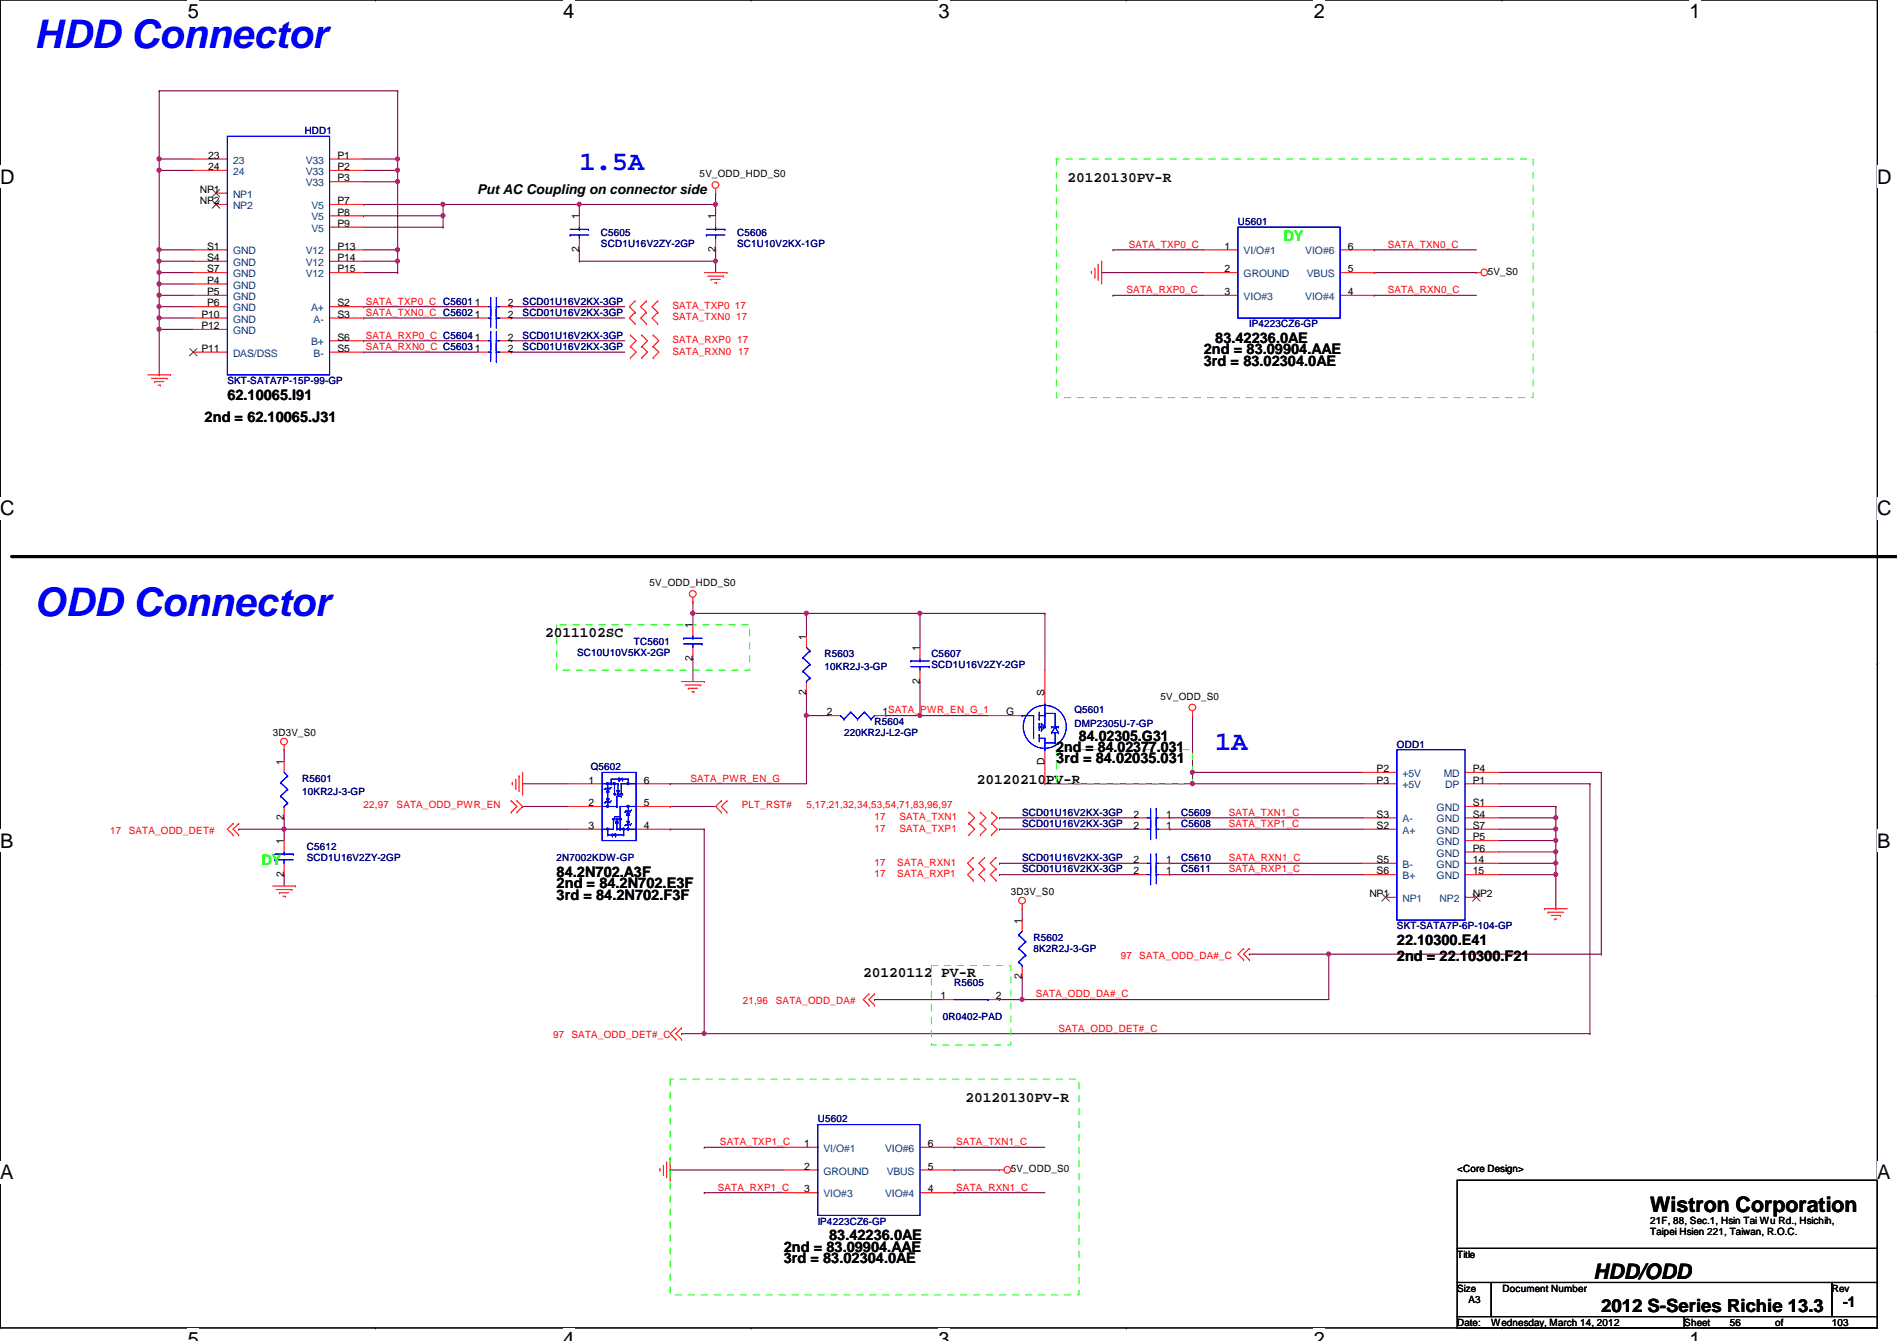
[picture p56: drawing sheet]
<svg xmlns="http://www.w3.org/2000/svg" width="297mm" height="210mm" viewBox="0 0 297 210" stroke-linecap="round" stroke-linejoin="round" font-family="sans-serif">
<defs><g id="words">
<g font-size="6.2" fill="#00f">
<text x="5.4" y="7.5">HDD Connector</text>
<text x="5.4" y="96.4">ODD Connector</text>
</g>
<g font-size="4.2" fill="#00f">
<text x="90.7" y="26.7">1.5A</text>
<text x="190.3" y="117.3">1A</text>
</g>
<g font-size="3.3">
<text x="258.4" y="189.7">Wistron Corporation</text>
<text x="249.5" y="200.2">HDD/ODD</text>
</g>
<g font-size="3.1">
<text x="29.4" y="2.8">5</text>
<text x="88.2" y="2.8">4</text>
<text x="147" y="2.8">3</text>
<text x="205.7" y="2.8">2</text>
<text x="264.5" y="2.8">1</text>
<text x="0" y="28.7">D</text>
<text x="294" y="28.7">D</text>
<text x="0" y="80.7">C</text>
<text x="294" y="80.7">C</text>
<text x="0" y="132.7">B</text>
<text x="294" y="132.7">B</text>
<text x="0" y="184.6">A</text>
<text x="294" y="184.6">A</text>
<text x="29.4" y="210.7">5</text>
<text x="88.2" y="210.7">4</text>
<text x="147" y="210.7">3</text>
<text x="205.7" y="210.7">2</text>
<text x="264.5" y="210.7">1</text>
</g>
<text font-size="2.8" x="250.7" y="205.3">2012 S-Series Richie 13.3</text>
<g font-size="2.3">
<text x="167.2" y="28.5">20120130PV-R</text>
<text x="190.3" y="53.7">83.42236.0AE</text>
<text x="188.5" y="55.5">2nd = 83.09904.AAE</text>
<text x="188.5" y="57.2">3rd = 83.02304.0AE</text>
<text x="35.6" y="62.6">62.10065.I91</text>
<text x="32" y="66.1">2nd = 62.10065.J31</text>
<text x="85.4" y="99.7">2011102SC</text>
<text x="165.4" y="119.5">3rd = 84.02035.031</text>
<text x="165.4" y="117.7">2nd = 84.02377.031</text>
<text x="168.9" y="115.9">84.02305.G31</text>
<text x="152.9" y="122.8">20120210PV-R</text>
<text x="87.2" y="137.2">84.2N702.A3F</text>
<text x="87.2" y="139">2nd = 84.2N702.E3F</text>
<text x="87.2" y="140.8">3rd = 84.2N702.F3F</text>
<text x="218.7" y="147.9">22.10300.E41</text>
<text x="135.2" y="153">20120112 PV-R</text>
<text x="218.7" y="150.4">2nd = 22.10300.F21</text>
<text x="151.2" y="172.6">20120130PV-R</text>
<text x="122.7" y="195.9">2nd = 83.09904.AAE</text>
<text x="122.7" y="197.7">3rd = 83.02304.0AE</text>
<text x="129.8" y="194.1">83.42236.0AE</text>
<text x="288.6" y="204.6">-1</text>
</g>
<g font-size="2.3" fill="#0f0">
<text x="201" y="37.7">DY</text>
<text x="40.9" y="135.5">DY</text>
</g>
<text font-size="2.1" x="74.7" y="30.4">Put AC Coupling on connector side</text>
<g font-size="1.6" fill="#000080">
<text x="47.7" y="21">HDD1</text>
<text x="193.8" y="35.2">U5601</text>
<text x="94.1" y="37">C5605</text>
<text x="94.1" y="38.6">SCD1U16V2ZY-2GP</text>
<text x="115.4" y="37">C5606</text>
<text x="115.4" y="38.6">SC1U10V2KX-1GP</text>
<text x="81.8" y="47.7">SCD01U16V2KX-3GP</text>
<text x="81.8" y="49.4">SCD01U16V2KX-3GP</text>
<text x="81.8" y="53">SCD01U16V2KX-3GP</text>
<text x="195.6" y="51.2">IP4223CZ6-GP</text>
<text x="81.8" y="54.8">SCD01U16V2KX-3GP</text>
<text x="35.6" y="60.1">SKT-SATA7P-15P-99-GP</text>
<text x="99.3" y="101">TC5601</text>
<text x="90.4" y="102.6">SC10U10V5KX-2GP</text>
<text x="129.1" y="102.8">R5603</text>
<text x="129.1" y="104.9">10KR2J-3-GP</text>
<text x="145.8" y="102.8">C5607</text>
<text x="145.8" y="104.6">SCD1U16V2ZY-2GP</text>
<text x="136.9" y="113.5">R5604</text>
<text x="168.2" y="111.7">Q5601</text>
<text x="168.2" y="113.8">DMP2305U-7-GP</text>
<text x="132.2" y="115.2">220KR2J-L2-GP</text>
<text x="218.7" y="117">ODD1</text>
<text x="47.3" y="122.3">R5601</text>
<text x="47.3" y="124.5">10KR2J-3-GP</text>
<text x="92.5" y="120.6">Q5602</text>
<text x="160.1" y="127.7">SCD01U16V2KX-3GP</text>
<text x="160.1" y="129.5">SCD01U16V2KX-3GP</text>
<text x="185" y="127.7">C5609</text>
<text x="185" y="129.5">C5608</text>
<text x="48" y="133">C5612</text>
<text x="48" y="134.8">SCD1U16V2ZY-2GP</text>
<text x="87.2" y="134.8">2N7002KDW-GP</text>
<text x="160.1" y="134.8">SCD01U16V2KX-3GP</text>
<text x="160.1" y="136.6">SCD01U16V2KX-3GP</text>
<text x="185" y="134.8">C5610</text>
<text x="185" y="136.6">C5611</text>
<text x="161.8" y="147.2">R5602</text>
<text x="161.8" y="149">8K2R2J-3-GP</text>
<text x="218.7" y="145.5">SKT-SATA7P-6P-104-GP</text>
<text x="149.4" y="154.3">R5605</text>
<text x="147.6" y="159.7">0R0402-PAD</text>
<text x="128.1" y="175.7">U5602</text>
<text x="128.1" y="191.7">IP4223CZ6-GP</text>
</g>
<g font-size="1.6">
<text x="32.6" y="24.8">23</text>
<text x="32.6" y="26.6">24</text>
<text x="52.8" y="24.8">P1</text>
<text x="52.8" y="26.6">P2</text>
<text x="52.8" y="28.4">P3</text>
<text x="109.6" y="27.8">5V_ODD_HDD_S0</text>
<text x="31.3" y="30.2">NP1</text>
<text x="31.3" y="32">NP2</text>
<text x="52.8" y="32">P7</text>
<text x="52.8" y="33.7">P8</text>
<text x="52.8" y="35.5">P9</text>
<text x="90.7" y="34.3" transform="rotate(-90 90.7 34.3)">1</text>
<text x="112" y="34.3" transform="rotate(-90 112 34.3)">1</text>
<text x="32.4" y="39.1">S1</text>
<text x="32.4" y="40.9">S4</text>
<text x="52.8" y="39.1">P13</text>
<text x="52.8" y="40.9">P14</text>
<text x="90.7" y="39.5" transform="rotate(-90 90.7 39.5)">2</text>
<text x="112" y="39.5" transform="rotate(-90 112 39.5)">2</text>
<text x="191.7" y="39.1">1</text>
<text x="211.1" y="39.1">6</text>
<text x="32.4" y="42.6">S7</text>
<text x="32.4" y="44.4">P4</text>
<text x="32.4" y="46.2">P5</text>
<text x="32.4" y="48">P6</text>
<text x="52.8" y="42.6">P15</text>
<text x="52.8" y="48">S2</text>
<text x="74.4" y="48">1</text>
<text x="79.5" y="48">2</text>
<text x="191.7" y="42.6">2</text>
<text x="191.7" y="46.2">3</text>
<text x="211.1" y="46.2">4</text>
<text x="211.1" y="42.6">5</text>
<text x="233" y="43.1">5V_S0</text>
<text x="31.5" y="49.7">P10</text>
<text x="31.5" y="51.5">P12</text>
<text x="52.8" y="49.7">S3</text>
<text x="52.8" y="53.3">S6</text>
<text x="74.4" y="49.7">1</text>
<text x="74.4" y="53.3">1</text>
<text x="79.5" y="49.7">2</text>
<text x="79.5" y="53.3">2</text>
<text x="31.5" y="55.1">P11</text>
<text x="52.8" y="55.1">S5</text>
<text x="74.4" y="55.1">1</text>
<text x="79.5" y="55.1">2</text>
<text x="101.7" y="91.8">5V_ODD_HDD_S0</text>
<text x="108.5" y="98.3" transform="rotate(-90 108.5 98.3)">1</text>
<text x="126.2" y="100.1" transform="rotate(-90 126.2 100.1)">1</text>
<text x="144" y="101.9" transform="rotate(-90 144 101.9)">1</text>
<text x="108.5" y="103.5" transform="rotate(-90 108.5 103.5)">2</text>
<text x="144" y="107" transform="rotate(-90 144 107)">2</text>
<text x="126.2" y="108.8" transform="rotate(-90 126.2 108.8)">2</text>
<text x="129.5" y="112">2</text>
<text x="138.2" y="112">1SATA_PWR_EN_G_1</text>
<text x="157.6" y="112">G</text>
<text x="163.6" y="109" transform="rotate(-90 163.6 109)">S</text>
<text x="181.7" y="109.6">5V_ODD_S0</text>
<text x="42.7" y="115.2">3D3V_S0</text>
<text x="44.4" y="119.7" transform="rotate(-90 44.4 119.7)">1</text>
<text x="163.6" y="119.8" transform="rotate(-90 163.6 119.8)">D</text>
<text x="92.2" y="122.6">1</text>
<text x="100.8" y="122.6">6</text>
<text x="215.6" y="120.9">P2</text>
<text x="215.6" y="122.6">P3</text>
<text x="230.6" y="122.6">P1</text>
<text x="230.6" y="120.9">P4</text>
<text x="44.4" y="128.4" transform="rotate(-90 44.4 128.4)">2</text>
<text x="92.2" y="126.2">2</text>
<text x="92.2" y="129.8">3</text>
<text x="100.8" y="129.8">4</text>
<text x="100.8" y="126.2">5</text>
<text x="177.5" y="128">2</text>
<text x="177.5" y="129.8">2</text>
<text x="182.6" y="128">1</text>
<text x="182.6" y="129.8">1</text>
<text x="215.6" y="129.8">S2</text>
<text x="215.6" y="128">S3</text>
<text x="230.6" y="126.2">S1</text>
<text x="230.6" y="128">S4</text>
<text x="230.6" y="129.8">S7</text>
<text x="230.6" y="131.5">P5</text>
<text x="44.4" y="137.2" transform="rotate(-90 44.4 137.2)">2</text>
<text x="44.4" y="132.1" transform="rotate(-90 44.4 132.1)">1</text>
<text x="177.5" y="135.1">2</text>
<text x="177.5" y="136.9">2</text>
<text x="182.6" y="135.1">1</text>
<text x="182.6" y="136.9">1</text>
<text x="215.6" y="135.1">S5</text>
<text x="215.6" y="136.9">S6</text>
<text x="230.6" y="133.3">P6</text>
<text x="230.6" y="135.1">14</text>
<text x="230.6" y="136.9">15</text>
<text x="158.3" y="140.1">3D3V_S0</text>
<text x="214.4" y="140.4">NP1</text>
<text x="230.6" y="140.4">NP2</text>
<text x="160" y="144.6" transform="rotate(-90 160 144.6)">1</text>
<text x="160" y="153.2" transform="rotate(-90 160 153.2)">2</text>
<text x="147.3" y="156.4">1</text>
<text x="156" y="156.4">2</text>
<text x="125.9" y="179.5">1</text>
<text x="145.3" y="179.5">6</text>
<text x="125.9" y="183.1">2</text>
<text x="145.3" y="183.1">5</text>
<text x="158.3" y="183.5">5V_ODD_S0</text>
<text x="228.2" y="183.5">&lt;Core Design&gt;</text>
<text x="125.9" y="186.6">3</text>
<text x="145.3" y="186.6">4</text>
<text x="258.4" y="191.5">21F, 88, Sec.1, Hsin Tai Wu Rd., Hsichih,</text>
<text x="228.2" y="196.8">Title</text>
<text x="258.4" y="193.3">Taipei Hsien 221, Taiwan, R.O.C.</text>
<text x="228.2" y="202.2">Size</text>
<text x="230" y="204">A3</text>
<text x="235.3" y="202.2">Document Number</text>
<text x="286.8" y="202.2">Rev</text>
<text x="228.2" y="207.5">Date:</text>
<text x="233.5" y="207.5">Wednesday, March 14, 2012</text>
<text x="263.7" y="207.5">Sheet</text>
<text x="270.8" y="207.5">56</text>
<text x="278" y="207.5">of</text>
<text x="286.8" y="207.5">103</text>
</g>
<g font-size="1.6" fill="#004080">
<text x="36.5" y="25.6">23</text>
<text x="36.5" y="27.4">24</text>
<text x="47.9" y="25.6">V33</text>
<text x="47.9" y="27.4">V33</text>
<text x="47.9" y="29.2">V33</text>
<text x="36.5" y="30.9">NP1</text>
<text x="36.5" y="32.7">NP2</text>
<text x="48.8" y="32.7">V5</text>
<text x="48.8" y="34.5">V5</text>
<text x="36.5" y="39.8">GND</text>
<text x="36.5" y="41.6">GND</text>
<text x="47.9" y="39.8">V12</text>
<text x="47.9" y="41.6">V12</text>
<text x="48.8" y="36.3">V5</text>
<text x="194.7" y="39.8">VI/O#1</text>
<text x="204.4" y="39.8">VIO#6</text>
<text x="36.5" y="43.4">GND</text>
<text x="36.5" y="45.2">GND</text>
<text x="36.5" y="46.9">GND</text>
<text x="47.9" y="43.4">V12</text>
<text x="194.7" y="43.4">GROUND</text>
<text x="194.7" y="46.9">VIO#3</text>
<text x="204.4" y="46.9">VIO#4</text>
<text x="204.6" y="43.4">VBUS</text>
<text x="36.5" y="48.7">GND</text>
<text x="36.5" y="50.5">GND</text>
<text x="36.5" y="52.3">GND</text>
<text x="48.7" y="48.7">A+</text>
<text x="49.1" y="50.5">A-</text>
<text x="36.5" y="55.8">DAS/DSS</text>
<text x="48.7" y="54.1">B+</text>
<text x="49.1" y="55.8">B-</text>
<text x="219.6" y="121.6">+5V</text>
<text x="219.6" y="123.4">+5V</text>
<text x="226.1" y="121.6">MD</text>
<text x="226.3" y="123.4">DP</text>
<text x="219.6" y="130.5">A+</text>
<text x="219.6" y="128.7">A-</text>
<text x="225" y="127">GND</text>
<text x="225" y="128.7">GND</text>
<text x="225" y="130.5">GND</text>
<text x="219.6" y="135.8">B-</text>
<text x="219.6" y="137.6">B+</text>
<text x="225" y="132.3">GND</text>
<text x="225" y="134.1">GND</text>
<text x="225" y="135.8">GND</text>
<text x="225" y="137.6">GND</text>
<text x="219.6" y="141.2">NP1</text>
<text x="225.4" y="141.2">NP2</text>
<text x="128.9" y="180.3">VI/O#1</text>
<text x="128.9" y="183.9">GROUND</text>
<text x="138.6" y="180.3">VIO#6</text>
<text x="138.9" y="183.9">VBUS</text>
<text x="128.9" y="187.4">VIO#3</text>
<text x="138.6" y="187.4">VIO#4</text>
</g>
<g font-size="1.6" fill="#f00">
<text x="176.7" y="38.8">SATA_TXP0_C</text>
<text x="217.3" y="38.8">SATA_TXN0_C</text>
<text x="57.3" y="47.7">SATA_TXP0_C C5601</text>
<text x="176.4" y="45.9">SATA_RXP0_C</text>
<text x="217.3" y="45.9">SATA_RXN0_C</text>
<text x="57.3" y="49.4">SATA_TXN0_C C5602</text>
<text x="57.3" y="53">SATA_RXP0_C C5604</text>
<text x="105.3" y="48.4">SATA_TXP0 17</text>
<text x="105.3" y="50.2">SATA_TXN0 17</text>
<text x="105.3" y="53.7">SATA_RXP0 17</text>
<text x="57.3" y="54.8">SATA_RXN0_C C5603</text>
<text x="105.3" y="55.5">SATA_RXN0 17</text>
<text x="108.1" y="122.3">SATA_PWR_EN_G</text>
<text x="17.3" y="130.5">17</text>
<text x="20.1" y="130.5">SATA_ODD_DET#</text>
<text x="56.9" y="126.4">22,97</text>
<text x="62.1" y="126.4">SATA_ODD_PWR_EN</text>
<text x="116.2" y="126.4">PLT_RST#</text>
<text x="126.3" y="126.4">5,17,21,32,34,53,54,71,83,96,97</text>
<text x="136.9" y="128.4">17</text>
<text x="136.9" y="130.2">17</text>
<text x="140.8" y="128.4">SATA_TXN1</text>
<text x="140.8" y="130.2">SATA_TXP1</text>
<text x="192.4" y="127.7">SATA_TXN1_C</text>
<text x="192.4" y="129.5">SATA_TXP1_C</text>
<text x="136.9" y="135.5">17</text>
<text x="136.9" y="137.3">17</text>
<text x="140.5" y="135.5">SATA_RXN1</text>
<text x="140.5" y="137.3">SATA_RXP1</text>
<text x="192.4" y="134.8">SATA_RXN1_C</text>
<text x="192.4" y="136.6">SATA_RXP1_C</text>
<text x="175.5" y="150.1">97</text>
<text x="178.4" y="150.1">SATA_ODD_DA#_C</text>
<text x="116.3" y="157.2">21,96</text>
<text x="121.5" y="157.2">SATA_ODD_DA#</text>
<text x="162.2" y="156.1">SATA_ODD_DA#_C</text>
<text x="165.7" y="161.5">SATA_ODD_DET#_C</text>
<text x="86.6" y="162.5">97</text>
<text x="89.5" y="162.5">SATA_ODD_DET#_C</text>
<text x="112.7" y="179.2">SATA_TXP1_C</text>
<text x="149.7" y="179.2">SATA_TXN1_C</text>
<text x="112.4" y="186.4">SATA_RXP1_C</text>
<text x="149.7" y="186.4">SATA_RXN1_C</text>
</g>
</g></defs>
<path d="M0 0h294v207.9h-294z" fill="none" stroke="#000" stroke-width=".17"/>
<g fill="#fff">
<path d="M29.4 0h1.8v3.5h-1.8z"/>
<path d="M29.4 207.9h1.8v2h-1.8z"/>
</g>
<path d="M58.8 0h.1M58.8 207.9h.1" fill="none" stroke="#000" stroke-width=".17"/>
<g fill="#fff">
<path d="M88.2 0h1.7v3.5h-1.7z"/>
<path d="M88.2 207.9h1.7v2h-1.7z"/>
</g>
<path d="M117.6 0h.1M117.6 207.9h.1" fill="none" stroke="#000" stroke-width=".17"/>
<g fill="#fff">
<path d="M147 0h1.7v3.5h-1.7z"/>
<path d="M147 207.9h1.7v2h-1.7z"/>
</g>
<path d="M176.4 0h.1M176.4 207.9h.1" fill="none" stroke="#000" stroke-width=".17"/>
<g fill="#fff">
<path d="M205.7 0h1.8v3.5h-1.8z"/>
<path d="M205.7 207.9h1.8v2h-1.8z"/>
</g>
<path d="M235.2 0h.1M235.2 207.9h.1" fill="none" stroke="#000" stroke-width=".17"/>
<g fill="#fff">
<path d="M264.5 0h1.8v3.5h-1.8z"/>
<path d="M264.5 207.9h1.8v2h-1.8z"/>
<path d="M0 26h2.3v3.4h-2.3z"/>
<path d="M294 26h2.2v3.4h-2.2z"/>
<path d="M0 77.9h2.3v3.5h-2.3z"/>
<path d="M294 77.9h2.2v3.5h-2.2z"/>
</g>
<path d="M0 51.9h.1M294 51.9h.1" fill="none" stroke="#000" stroke-width=".17"/>
<g fill="#fff">
<path d="M0 129.9h2.1v3.4h-2.1z"/>
<path d="M294 129.9h2v3.4h-2z"/>
</g>
<path d="M0 103.9h.1M294 103.9h.1" fill="none" stroke="#000" stroke-width=".17"/>
<path d="M0 103.9h.1M294 103.9h.1" fill="none" stroke="#000" stroke-width=".16"/>
<g fill="#fff">
<path d="M0 181.8h2.1v3.5h-2.1z"/>
<path d="M294 181.8h2v3.5h-2z"/>
</g>
<path d="M0 155.9h.1M294 155.9h.1" fill="none" stroke="#000" stroke-width=".17"/>
<path d="M160.1 156.5h.1M160.1 152.9h.1M160.1 156.5h48M160.1 152.9v3.6" fill="none" stroke="#800040" stroke-width=".17"/>
<circle cx="160" cy="156.4" r=".32" fill="#f0f"/>
<circle cx="160" cy="156.4" r=".32" fill="none" stroke="#f0f" stroke-width=".17"/>
<path d="M186.7 120.9h.1M186.7 120.9v1.8M156.5 156.5h.1M156.5 156.5h3.6" fill="none" stroke="#800040" stroke-width=".17"/>
<circle cx="186.7" cy="120.9" r=".32" fill="#f0f"/>
<circle cx="186.7" cy="120.9" r=".32" fill="none" stroke="#f0f" stroke-width=".17"/>
<path d="M163.6 96h.1M163.6 96v8.9M44.5 117.3h.1M44.5 117.3v1.8M138.7 112h.1M138.7 112h16M144.1 106.7h.1M144.1 112h.1M144.1 106.7v5.3M37.4 129.8h.1M37.4 129.8h7.1" fill="none" stroke="#800040" stroke-width=".17"/>
<circle cx="144" cy="112" r=".32" fill="#f0f"/>
<circle cx="144" cy="112" r=".32" fill="none" stroke="#f0f" stroke-width=".17"/>
<path d="M126.3 112h.1M126.3 112v10.7" fill="none" stroke="#800040" stroke-width=".17"/>
<circle cx="126.3" cy="112" r=".32" fill="#f0f"/>
<circle cx="126.3" cy="112" r=".32" fill="none" stroke="#f0f" stroke-width=".17"/>
<path d="M108.5 96h.1M108.5 96h17.8M156.5 128h.1M156.5 128h21.3" fill="none" stroke="#800040" stroke-width=".17"/>
<circle cx="108.5" cy="96" r=".32" fill="#f0f"/>
<circle cx="108.5" cy="96" r=".32" fill="none" stroke="#f0f" stroke-width=".17"/>
<path d="M108.5 94.2h.1M108.5 94.2v1.8M126.3 96h.1M126.3 96v3.6M126.3 96h17.8M144.1 96h.1M144.1 96v5.3M126.3 112h.1M126.3 112h3.5M183.2 128h.1M183.2 128h30.2" fill="none" stroke="#800040" stroke-width=".17"/>
<circle cx="144" cy="96" r=".32" fill="#f0f"/>
<circle cx="144" cy="96" r=".32" fill="none" stroke="#f0f" stroke-width=".17"/>
<circle cx="126.3" cy="96" r=".32" fill="#f0f"/>
<circle cx="126.3" cy="96" r=".32" fill="none" stroke="#f0f" stroke-width=".17"/>
<g fill="none" stroke="#800040" stroke-width=".17">
<path d="M108.5 96h.1M108.5 96v1.8M144.1 96h.1M144.1 96h19.5M108.5 103.1h.1M108.5 103.1v3.6M126.3 108.5h.1M126.3 108.5v3.5M81.8 126.2h.1M81.8 126.2h7.1M104.9 126.2h.1M104.9 129.8h.1"/>
<path d="M104.9 122.7h.1M104.9 122.7h21.4M104.9 126.2h7.2M104.9 129.8h5.4M110.3 129.8h.1M110.3 129.8v32M163.6 122.7h.1M163.6 122.7h49.8M186.7 122.7h.1M136.9 156.5h.1M136.9 156.5h10.7"/>
</g>
<circle cx="186.7" cy="122.7" r=".32" fill="#f0f"/>
<circle cx="186.7" cy="122.7" r=".32" fill="none" stroke="#f0f" stroke-width=".17"/>
<path d="M44.5 129.8h.1M44.5 129.8h44.4M44.5 129.8v1.8" fill="none" stroke="#800040" stroke-width=".17"/>
<circle cx="44.5" cy="129.8" r=".32" fill="#f0f"/>
<circle cx="44.5" cy="129.8" r=".32" fill="none" stroke="#f0f" stroke-width=".17"/>
<g fill="none" stroke="#800040" stroke-width=".17">
<path d="M90.7 32h.1M90.7 39.1h.1M90.7 32v1.8M90.7 39.1v1.8M112.1 39.1h.1M112.1 32h.1M112.1 32v1.8M112.1 39.1v3.6M56.9 49.8h.1M56.9 48h.1M56.9 55.1h.1M56.9 53.3h.1"/>
<path d="M56.9 49.8h17.8M56.9 48h17.8M56.9 55.1h17.8M56.9 53.3h17.8M80 49.8h.1M80 48h.1M80 55.1h.1M80 53.3h.1M80 49.8h17.8M80 48h17.8M80 55.1h17.8M80 53.3h17.8"/>
<path d="M90.7 40.9h.1M90.7 40.9h21.4M112.1 40.9h.1M186.7 112h.1M186.7 112v8.9M44.5 136.9h.1M44.5 128h.1M44.5 128v1.8M44.5 136.9v1.8M81.8 122.7h.1M81.8 122.7h7.1"/>
</g>
<circle cx="112" cy="40.9" r=".32" fill="#f0f"/>
<circle cx="112" cy="40.9" r=".32" fill="none" stroke="#f0f" stroke-width=".17"/>
<path d="M90.7 32h.1M90.7 32h21.4" fill="none" stroke="#800040" stroke-width=".17"/>
<circle cx="112" cy="32" r=".32" fill="#f0f"/>
<circle cx="112" cy="32" r=".32" fill="none" stroke="#f0f" stroke-width=".17"/>
<circle cx="90.7" cy="32" r=".32" fill="#f0f"/>
<circle cx="90.7" cy="32" r=".32" fill="none" stroke="#f0f" stroke-width=".17"/>
<path d="M69.4 32h.1M69.4 32h21.3" fill="none" stroke="#800040" stroke-width=".17"/>
<circle cx="69.4" cy="32" r=".32" fill="#f0f"/>
<circle cx="69.4" cy="32" r=".32" fill="none" stroke="#f0f" stroke-width=".17"/>
<path d="M56.9 32h.1M56.9 33.8h.1M56.9 35.6h12.5M56.9 32h12.5M56.9 33.8h12.5M69.4 35.6h.1" fill="none" stroke="#800040" stroke-width=".17"/>
<circle cx="69.4" cy="33.8" r=".32" fill="#f0f"/>
<circle cx="69.4" cy="33.8" r=".32" fill="none" stroke="#f0f" stroke-width=".17"/>
<path d="M24.9 39.1h.1M24.9 39.1h5.4M24.9 39.1v1.8M69.4 33.8h.1M69.4 32h.1M69.4 32v3.6M24.9 40.9h.1" fill="none" stroke="#800040" stroke-width=".17"/>
<circle cx="24.9" cy="40.9" r=".32" fill="#f0f"/>
<circle cx="24.9" cy="40.9" r=".32" fill="none" stroke="#f0f" stroke-width=".17"/>
<path d="M24.9 40.9h.1M24.9 42.7h.1M24.9 40.9h5.4M24.9 40.9v1.8" fill="none" stroke="#800040" stroke-width=".17"/>
<circle cx="24.9" cy="42.6" r=".32" fill="#f0f"/>
<circle cx="24.9" cy="42.6" r=".32" fill="none" stroke="#f0f" stroke-width=".17"/>
<path d="M24.9 44.4h.1M24.9 42.7h.1M24.9 44.4h5.4M24.9 42.7h5.4M24.9 42.7v1.7" fill="none" stroke="#800040" stroke-width=".17"/>
<circle cx="24.9" cy="44.4" r=".32" fill="#f0f"/>
<circle cx="24.9" cy="44.4" r=".32" fill="none" stroke="#f0f" stroke-width=".17"/>
<path d="M24.9 46.2h.1M24.9 44.4v1.8" fill="none" stroke="#800040" stroke-width=".17"/>
<circle cx="24.9" cy="46.2" r=".32" fill="#f0f"/>
<circle cx="24.9" cy="46.2" r=".32" fill="none" stroke="#f0f" stroke-width=".17"/>
<path d="M24.9 48h.1M24.9 46.2h.1M24.9 48h5.4M24.9 46.2h5.4M24.9 46.2v1.8" fill="none" stroke="#800040" stroke-width=".17"/>
<circle cx="24.9" cy="48" r=".32" fill="#f0f"/>
<circle cx="24.9" cy="48" r=".32" fill="none" stroke="#f0f" stroke-width=".17"/>
<path d="M24.9 49.8h.1M24.9 51.6h.1M24.9 48v1.8M24.9 51.6h5.4M24.9 49.8h5.4" fill="none" stroke="#800040" stroke-width=".17"/>
<circle cx="24.9" cy="49.8" r=".32" fill="#f0f"/>
<circle cx="24.9" cy="49.8" r=".32" fill="none" stroke="#f0f" stroke-width=".17"/>
<path d="M24.9 58.7h.1M24.9 51.6h.1M24.9 49.8v8.9" fill="none" stroke="#800040" stroke-width=".17"/>
<circle cx="24.9" cy="51.5" r=".32" fill="#f0f"/>
<circle cx="24.9" cy="51.5" r=".32" fill="none" stroke="#f0f" stroke-width=".17"/>
<path d="M24.9 24.9h.1M24.9 26.7h.1M24.9 24.9h5.4M24.9 24.9v1.8" fill="none" stroke="#800040" stroke-width=".17"/>
<circle cx="24.9" cy="24.9" r=".32" fill="#f0f"/>
<circle cx="24.9" cy="24.9" r=".32" fill="none" stroke="#f0f" stroke-width=".17"/>
<circle cx="24.9" cy="26.6" r=".32" fill="#f0f"/>
<circle cx="24.9" cy="26.6" r=".32" fill="none" stroke="#f0f" stroke-width=".17"/>
<path d="M24.9 26.7h.1M24.9 39.1h.1M24.9 26.7h5.4M24.9 26.7v12.4" fill="none" stroke="#800040" stroke-width=".17"/>
<circle cx="24.9" cy="39.1" r=".32" fill="#f0f"/>
<circle cx="24.9" cy="39.1" r=".32" fill="none" stroke="#f0f" stroke-width=".17"/>
<path d="M24.9 14.2h.1M24.9 14.2h37.4M24.9 14.2v10.7M62.3 14.2h.1M62.3 14.2v12.5M24.9 24.9h.1M56.9 24.9h5.4M56.9 26.7h5.4M62.3 24.9h.1M62.3 26.7h.1" fill="none" stroke="#800040" stroke-width=".17"/>
<circle cx="62.2" cy="26.6" r=".32" fill="#f0f"/>
<circle cx="62.2" cy="26.6" r=".32" fill="none" stroke="#f0f" stroke-width=".17"/>
<circle cx="62.2" cy="24.9" r=".32" fill="#f0f"/>
<circle cx="62.2" cy="24.9" r=".32" fill="none" stroke="#f0f" stroke-width=".17"/>
<path d="M56.9 28.4h5.4M56.9 39.1h5.4M62.3 28.4h.1M62.3 26.7h.1M62.3 39.1h.1M62.3 26.7v12.4" fill="none" stroke="#800040" stroke-width=".17"/>
<circle cx="62.2" cy="39.1" r=".32" fill="#f0f"/>
<circle cx="62.2" cy="39.1" r=".32" fill="none" stroke="#f0f" stroke-width=".17"/>
<circle cx="62.2" cy="28.4" r=".32" fill="#f0f"/>
<circle cx="62.2" cy="28.4" r=".32" fill="none" stroke="#f0f" stroke-width=".17"/>
<path d="M62.3 39.1h.1M62.3 39.1v3.6M56.9 40.9h5.4M56.9 42.7h5.4M62.3 40.9h.1M62.3 42.7h.1" fill="none" stroke="#800040" stroke-width=".17"/>
<circle cx="62.2" cy="40.9" r=".32" fill="#f0f"/>
<circle cx="62.2" cy="40.9" r=".32" fill="none" stroke="#f0f" stroke-width=".17"/>
<path d="M208.1 149.4h.1M208.1 149.4h42.6M208.1 149.4v7.1" fill="none" stroke="#800040" stroke-width=".17"/>
<circle cx="208" cy="149.3" r=".32" fill="#f0f"/>
<circle cx="208" cy="149.3" r=".32" fill="none" stroke="#f0f" stroke-width=".17"/>
<path d="M110.3 161.8h.1M110.3 161.8h138.7" fill="none" stroke="#800040" stroke-width=".17"/>
<circle cx="110.3" cy="161.8" r=".32" fill="#f0f"/>
<circle cx="110.3" cy="161.8" r=".32" fill="none" stroke="#f0f" stroke-width=".17"/>
<g fill="none" stroke="#800040" stroke-width=".17">
<path d="M112.1 30.2h.1M112.1 30.2v1.8M156.5 129.8h.1M156.5 129.8h21.3M183.2 129.8h.1M183.2 129.8h30.2M186.7 120.9h.1M186.7 120.9h26.7M234.7 126.2h8.9M243.6 126.2h.1M243.6 128h.1M243.6 126.2v1.8"/>
<path d="M160.1 144h.1M160.1 142.2v1.8M106.7 161.8h.1M106.7 161.8h3.6"/>
</g>
<circle cx="243.6" cy="128" r=".32" fill="#f0f"/>
<circle cx="243.6" cy="128" r=".32" fill="none" stroke="#f0f" stroke-width=".17"/>
<path d="M234.7 128h8.9M243.6 128h.1M243.6 129.8h.1M243.6 128v1.8" fill="none" stroke="#800040" stroke-width=".17"/>
<circle cx="243.6" cy="129.8" r=".32" fill="#f0f"/>
<circle cx="243.6" cy="129.8" r=".32" fill="none" stroke="#f0f" stroke-width=".17"/>
<path d="M234.7 129.8h8.9M234.7 133.3h8.9M243.6 129.8h.1M243.6 131.6h.1M243.6 133.3h.1M243.6 129.8v1.8" fill="none" stroke="#800040" stroke-width=".17"/>
<circle cx="243.6" cy="133.3" r=".32" fill="#f0f"/>
<circle cx="243.6" cy="133.3" r=".32" fill="none" stroke="#f0f" stroke-width=".17"/>
<path d="M234.7 135.1h8.9M234.7 131.6h8.9M243.6 135.1h.1M243.6 131.6h.1" fill="none" stroke="#800040" stroke-width=".17"/>
<circle cx="243.6" cy="131.5" r=".32" fill="#f0f"/>
<circle cx="243.6" cy="131.5" r=".32" fill="none" stroke="#f0f" stroke-width=".17"/>
<path d="M243.6 136.9h.1M243.6 135.1h.1M243.6 133.3v3.6" fill="none" stroke="#800040" stroke-width=".17"/>
<circle cx="243.6" cy="135.1" r=".32" fill="#f0f"/>
<circle cx="243.6" cy="135.1" r=".32" fill="none" stroke="#f0f" stroke-width=".17"/>
<path d="M234.7 136.9h8.9M243.6 133.3h.1M243.6 136.9h.1M243.6 131.6v1.7" fill="none" stroke="#800040" stroke-width=".17"/>
<circle cx="243.6" cy="136.9" r=".32" fill="#f0f"/>
<circle cx="243.6" cy="136.9" r=".32" fill="none" stroke="#f0f" stroke-width=".17"/>
<g fill="none" stroke="#800040" stroke-width=".17">
<path d="M174.3 39.1h.1M174.3 39.1h14.2M215.2 39.1h.1M215.2 39.1h16M172.5 42.7h.1M172.5 42.7h16M174.3 46.2h.1M174.3 46.2h14.2M215.2 46.2h.1M215.2 42.7h.1M215.2 46.2h16M215.2 42.7h16"/>
<path d="M156.5 135.1h.1M156.5 136.9h.1M156.5 135.1h21.3M156.5 136.9h21.3M183.2 135.1h.1M183.2 136.9h.1M183.2 135.1h30.2M183.2 136.9h30.2M234.7 120.9h16M234.7 122.7h14.3M243.6 136.9v5.3M249 122.7h.1"/>
<path d="M249 122.7v39.1M250.7 120.9h.1M250.7 120.9v28.5M195.6 149.4h.1M195.6 149.4h12.5M243.6 142.2h.1M250.7 149.4h.1M110.3 179.6h.1M110.3 179.6h12.4M149.4 179.6h.1M149.4 179.6h14.2M249 161.8h.1"/>
<path d="M104.9 183.1h.1M104.9 183.1h17.8M110.3 186.7h.1M110.3 186.7h12.4M149.4 186.7h.1M149.4 183.1h.1M149.4 183.1h7.1M149.4 186.7h14.2"/>
</g>
<g fill="none" stroke="#f00" stroke-width=".17">
<path d="M30.3 39.1h5.3M30.3 24.9h5.3M30.3 26.7h5.3M33.8 32h1.8M33.8 30.2h1.8M51.6 39.1h5.3M51.6 24.9h5.3M51.6 26.7h5.3M51.6 28.4h5.3M51.6 32h5.3M51.6 33.8h5.3M51.6 35.6h5.3"/>
<path d="M90.7 33.8v1.8M90.7 37.3v1.8M112.1 30.2h.1M112.1 29.5v.7M112.1 33.8v1.8M112.1 37.3v1.8M188.5 39.1h5.3M209.8 39.1h5.4M23.2 58.7h3.5M23.7 59.2h2.5M24.2 59.7h.1M24.2 59.7h1.5"/>
<path d="M26.2 59.2h.1M26.7 58.7h.1M30.3 42.7h5.3M30.3 40.9h5.3M30.3 44.4h5.3M30.3 46.2h5.3M30.3 48h5.3M30.3 49.8h5.3M30.3 55.1h5.3M30.3 51.6h5.3M51.6 42.7h5.3M51.6 40.9h5.3"/>
<path d="M51.6 48h5.3M51.6 49.8h5.3M51.6 55.1h5.3M51.6 53.3h5.3M74.7 48h1.8M74.7 49.8h1.8M74.7 55.1h1.8M74.7 53.3h1.8M78.3 48h1.7M78.3 49.8h1.7M78.3 55.1h1.7M78.3 53.3h1.7"/>
<path d="M98.7 56h.1M98.7 54.2h.1M98.7 52.5h.1M98.7 52.5l.9 .8-.9 .9M98.7 54.2l.9 .9-.9 .9M99.4 48.9h.1M99.4 47.1h.1M99.4 50.7h.1M99.4 48.9l-.9 .9 .9 .9M99.4 47.1l-.9 .9 .9 .9M100.5 54.2h.1M100.5 56h.1"/>
<path d="M100.5 52.5h.1M100.5 54.2l.9 .9-.9 .9M100.5 52.5l.9 .8-.9 .9M101.2 47.1h.1M101.2 48.9h.1M101.2 50.7h.1M101.2 47.1l-.9 .9 .9 .9M101.2 48.9l-.9 .9 .9 .9M102.3 56h.1M102.3 54.2h.1M102.3 52.5h.1M102.3 52.5l.9 .8-.9 .9"/>
<path d="M102.3 54.2l.9 .9-.9 .9M103 48.9h.1M103 47.1h.1M103 50.7h.1M103 48.9l-.9 .9 .9 .9M103 47.1l-.9 .9 .9 .9M110.3 42.7h3.5M110.8 43.2h2.5M111.3 43.7h.1M111.3 43.7h1.5M111.9 44.3h.3M112.2 44.3h.1"/>
<path d="M113.3 43.2h.1M113.8 42.7h.1M170.9 42.5h.1M170.9 42.5v.3M171.4 43.4h.1M171.4 42v1.4M172 41.4h.1M172 41.4v2.5M172.5 40.9h.1M172.5 40.9v3.5M188.5 42.7h5.3M188.5 46.2h5.3"/>
<path d="M209.8 42.7h5.4M209.8 46.2h5.4M231.2 42.7h.1M231.2 42.7h.7M24.8 60.3h.3M25.1 60.3h.1M108.5 94.2h.1M108.5 93.5v.7M108.5 97.8v1.8M126.3 99.6v1.7M44.5 117.3h.1M44.5 116.6v.7"/>
<path d="M44.5 119.1v1.8M106.7 106.7h3.6M107.3 107.2h2.4M107.8 107.7h.1M107.8 107.7h1.4M108.3 108.3h.4M108.5 101.3v1.8M108.7 108.3h.1M109.7 107.2h.1M110.3 106.7h.1M126.3 106.7v1.8M129.8 112h1.8"/>
<path d="M136.9 112h1.8M144.1 101.3v1.8M144.1 104.9v1.8M154.7 112h5.4M163.6 104.9v5.3M163.6 117.3v5.4M186.7 112h.1M186.7 111.3v.7M36.5 128.9h.1M36.5 130.7h.1M36.5 128.9l-.9 .9 .9 .9M37.4 128.9h.1"/>
<path d="M37.4 130.7h.1M37.4 128.9l-.9 .9 .9 .9M42.7 138.7h3.6M43.3 139.2h2.4M43.8 139.7h.1M43.8 139.7h1.4M44.5 126.2v1.8M44.5 131.6v1.7M44.5 135.1v1.8M45.7 139.2h.1M46.3 138.7h.1M80 125.3h.1"/>
<path d="M80 127.1h.1M80 125.3l.9 .9-.9 .9M80.2 122.5h.1M80.2 122.5v.4M80.8 123.4h.1M80.8 122v1.4M80.9 127.1h.1M80.9 125.3h.1M80.9 125.3l.9 .9-.9 .9M81.3 121.5h.1M81.3 121.5v2.4M81.8 120.9h.1"/>
<path d="M81.8 120.9v3.6M88.9 129.8h5.4M88.9 126.2h5.4M88.9 122.7h5.4M99.6 129.8h5.3M99.6 126.2h5.3M99.6 122.7h5.3M112.9 127.1h.1M112.9 125.3h.1M112.9 125.3l-.8 .9 .8 .9M113.8 125.3h.1M113.8 127.1h.1"/>
<path d="M113.8 125.3l-.9 .9 .9 .9M151.7 128.9h.1M151.7 127.1h.1M151.7 130.7h.1M151.7 128.9l.9 .9-.9 .9M151.7 127.1l.9 .9-.9 .9M152.4 136h.1M152.4 134.2h.1M152.4 137.8h.1M152.4 136l-.9 .9 .9 .9M152.4 134.2l-.9 .9 .9 .9M153.5 127.1h.1"/>
<path d="M153.5 128.9h.1M153.5 130.7h.1M153.5 127.1l.9 .9-.9 .9M153.5 128.9l.9 .9-.9 .9M154.2 134.2h.1M154.2 136h.1M154.2 137.8h.1M154.2 134.2l-.9 .9 .9 .9M154.2 136l-.9 .9 .9 .9M155.3 128.9h.1M155.3 127.1h.1M155.3 130.7h.1"/>
<path d="M155.3 128.9l.9 .9-.9 .9M155.3 127.1l.9 .9-.9 .9M156 136h.1M156 134.2h.1M156 137.8h.1M156 136l-.9 .9 .9 .9M156 134.2l-.9 .9 .9 .9M177.8 135.1h1.8M177.8 136.9h1.8M177.8 128h1.8M177.8 129.8h1.8M181.4 135.1h1.8"/>
<path d="M181.4 136.9h1.8M181.4 128h1.8M181.4 129.8h1.8M213.4 135.1h5.3M213.4 136.9h5.3M213.4 128h5.3M213.4 129.8h5.3M213.4 122.7h5.3M213.4 120.9h5.3M229.4 135.1h5.3M229.4 136.9h5.3M229.4 128h5.3"/>
<path d="M229.4 129.8h5.3M229.4 126.2h5.3M229.4 122.7h5.3M229.4 120.9h5.3M229.4 131.6h5.3M229.4 133.3h5.3M44.3 140.3h.4M44.7 140.3h.1M136.1 155.6h.1M136.1 157.4h.1M136.1 155.6l-.9 .9 .9 .9M136.9 155.6h.1"/>
<path d="M136.9 157.4h.1M136.9 155.6l-.8 .9 .8 .9M147.6 156.5h1.8M154.7 156.5h1.8M160.1 142.2h.1M160.1 141.5v.7M160.1 144v1.8M160.1 151.1v1.8M194.7 148.5h.1M194.7 150.2h.1M194.7 148.5l-.9 .9 .9 .8M195.6 148.5h.1"/>
<path d="M195.6 150.2h.1M195.6 148.5l-.9 .9 .9 .8M217 140.5h1.7M229.4 140.5h1.8M241.8 142.2h.1M241.8 142.2h3.6M242.4 142.8h.1M242.4 142.8h2.5M242.9 143.3h1.4M243.5 143.8h.1M243.5 143.8h.3M244.3 143.3h.1"/>
<path d="M105.8 160.9h.1M105.8 162.7h.1M105.8 160.9l-.9 .9 .9 .9M106.7 160.9h.1M106.7 162.7h.1M106.7 160.9l-.9 .9 .9 .9M122.7 179.6h5.4M144.1 179.6h5.3M103.3 183h.1M103.3 183v.3M103.9 183.9h.1M103.9 182.4v1.5"/>
<path d="M104.4 181.9h.1M104.4 181.9v2.5M104.9 181.4h.1M104.9 181.4v3.5M122.7 183.1h5.4M122.7 186.7h5.4M144.1 183.1h5.3M144.1 186.7h5.3M156.5 183.1h.1M156.5 183.1h.7"/>
<circle cx="112" cy="29" r=".52"/>
<circle cx="232.4" cy="42.6" r=".52"/>
<circle cx="108.5" cy="93" r=".52"/>
<circle cx="44.5" cy="116.1" r=".52"/>
<circle cx="186.7" cy="110.7" r=".52"/>
<circle cx="160" cy="141" r=".52"/>
<circle cx="157.7" cy="183.1" r=".52"/>
</g>
<path d="M228.2 184.7h65.8v10.7h-65.8zM228.2 195.4h65.8v5.3h-65.8zM228.2 200.7h5.3v5.4h-5.3zM228.2 206.1h35.5v1.8h-35.5zM233.5 200.7h53.3v5.4h-53.3zM263.7 206.1h30.3v1.8h-30.3zM286.8 200.7h7.2v5.4h-7.2z" fill="none" stroke="#000" stroke-width=".17"/>
<path d="M1.8 87.1h295.3" fill="none" stroke="#000" stroke-width=".51"/>
<path d="M165.4 24.9h74.7v37.3h-74.7zM87.2 97.8h30.2v7.1h-30.2zM165.4 117.3h21.3v5.4h-21.3zM145.8 151.1h12.5v12.5h-12.5zM104.9 168.9h64v33.8h-64z" fill="none" stroke="#0f0" stroke-width=".16" stroke-dasharray="1 1 1 1 1 1 1 1"/>
<g fill="none" stroke="#00f" stroke-width=".17">
<path d="M35.6 21.3h16v37.4h-16zM89.3 36.8h.1M89.3 35.9h2.9M89.3 36.8h2.9M90.7 35.9h.1M90.7 36.8h.1M90.7 35.6v.3M90.7 36.8v.5M92.2 35.9h.1M110.6 36.8h.1M110.6 35.9h2.9M110.6 36.8h2.9"/>
<path d="M112.1 35.9h.1M112.1 36.8h.1M112.1 35.6v.3M112.1 36.8v.5M113.5 35.9h.1M193.8 35.6h16v14.2h-16zM76.5 48h.3M76.5 49.8h.3M76.5 55.1h.3M76.5 53.3h.3M76.8 48h.1M76.8 46.6h.1"/>
<path d="M76.8 49.8h.1M76.8 48.3h.1M76.8 55.1h.1M76.8 53.7h.1M76.8 53.3h.1M76.8 51.9h.1M76.8 46.6v4.6M76.8 51.9v4.7M77.7 48h.1M77.7 49.4h.1M77.7 49.8h.1M77.7 51.2h.1"/>
<path d="M77.7 55.1h.1M77.7 56.6h.1M77.7 53.3h.1M77.7 54.8h.1M77.7 48h.6M77.7 46.6v4.6M77.7 51.9v4.7M77.7 49.8h.6M77.7 55.1h.6M77.7 53.3h.6M107.1 99.9h.1M107.1 99.9h2.8"/>
<path d="M108.5 99.9h.1M108.5 99.6v.3M107.1 100.8h2.8M108.5 100.8h.1M108.5 100.8v.5M109.9 100.8h.1M125.7 103h.1M125.7 105.1h.1M125.7 103l1.1 1M125.7 105.1l1.1 1M126.3 106.7h.1M126.3 101.3l.5 .6"/>
<path d="M126.8 101.9h.1M126.8 104h.1M126.8 106.1h.1M126.8 101.9l-1.1 1.1M126.8 104l-1.1 1.1M126.8 106.1l-.5 .6M131.6 112h.1M131.6 112l.6 .6M132.2 112.6h.1M133.2 111.5h.1M133.2 111.5l1.1 1.1M133.2 111.5l-1 1.1"/>
<path d="M134.3 112.6h.1M135.3 111.5h.1M135.3 111.5l1.1 1.1M135.3 111.5l-1 1.1M136.4 112.6h.1M136.9 112l-.5 .6M142.6 103.5h.1M142.6 103.5h2.9M142.6 104.4h2.9M144.1 103.5h.1M144.1 104.4h.1M144.1 103.1v.4"/>
<path d="M144.1 104.4v.5M145.5 104.4h.1M160.1 112h.1M160.1 112h1.7M161.8 112h.1M161.8 112v3.6M162.7 112.6h.1M162.7 115h.1M162.7 113.8h.1M162.7 113.2h.1M162.7 112h.9M162.7 111.5v1.1"/>
<path d="M162.7 113.2v1.1M162.7 115v1.1M162.7 115.6h.9M162.7 113.8h.9M163.1 113.2h.1M163.1 114.3h.1M163.1 113.2l.5 .6M163.1 113.2v1.1M163.6 115.6h.1M163.6 117.3h.1M163.6 112h.1M163.6 110.2h.1"/>
<path d="M163.6 111.7h.1M163.6 113.8h.1M163.6 110.2v3.6M163.6 115.6v1.7M163.6 116.3h1.6M163.6 111.7h1.6M163.6 113.8l-.5 .5M164.7 113.8h.1M164.7 114.7h.1M164.7 113.8h1M164.7 114.7h1M165.2 116.3h.1"/>
<path d="M165.2 114.7h.1M165.2 111.7h.1M165.2 113.8h.1M165.2 111.7v2.1M165.2 114.7v1.6M165.2 113.8l.5 .9M165.2 113.8l-.5 .9M165.7 113.8h.1M165.7 114.7h.1M218.7 117.3h10.7v26.7h-10.7zM43 134.6h.1M43 133.7h2.9"/>
<path d="M43 134.6h2.9M43.9 122.5h.1M43.9 124.6h.1M43.9 122.5l1.1 1.1M43.9 124.6l1.1 1.1M44.5 133.7h.1M44.5 134.6h.1M44.5 126.2h.1M44.5 133.3v.4M44.5 134.6v.5M44.5 120.9l.5 .6M45 121.5h.1"/>
<path d="M45 123.6h.1M45 125.7h.1M45 121.5l-1.1 1M45 123.6l-1.1 1M45 125.7l-.5 .5M45.9 133.7h.1M94.3 129.8h.1M94.3 122.7h2.5M94.3 126.2h2.3M94.8 125.5h.1M94.8 123.4h.1M94.8 125.5h.7"/>
<path d="M94.8 123.4h.7M94.8 125.5l-.2 .2M94.8 123.4l-.2 .2M95 123.9h.1M95 123.9h.3M95.2 130.7h.1M95.2 126.2h.1M95.2 125.5h.1M95.2 123.4h.1M95.2 125.3h.1M95.2 122.7v2.6M95.2 125.5v.7"/>
<path d="M95.2 129.8v.9M95.2 130.7h2.5M95.2 123.4l-.2 .5M95.2 123.4l.1 .5M95.3 123.9h.1M95.3 125h.1M95.3 125h-.3l.2 .5M95.3 125l-.1 .5M95.5 123.4h.1M95.5 125.5h.1M95.7 122h.1M95.7 122h2.7"/>
<path d="M95.7 123.2l-.2 .2M95.7 125.3l-.2 .2M95.9 130.9h.1M95.9 130.5v.4M95.9 128.2h.3M96.1 128.2h.1M96.1 128.2v1.6h-1.8M96.1 124.3h.3M96.2 124.3h.1M96.2 127.8h.1M96.2 128.2h.1M96.2 122.7v1.6"/>
<path d="M96.2 127.8h.9M96.4 130.9h.1M96.4 130.5h.1M96.4 128.7h.1M96.4 124.3h.1M96.4 130.5l-.5 .2 .5 .2M96.4 130.5v.4M96.4 128.7h.4M96.4 128.2h.4M96.6 126.2h.1M96.6 129.8h.1M96.6 129.8h3"/>
<path d="M96.6 128.2v1.6M96.6 128.2l-.2 .5M96.6 128.2l.2 .5M96.6 124.3h.3M96.8 122.7h.1M96.8 128.7h.1M96.8 124.3h.1M96.8 128.2h.1M96.8 122.7v1.6M96.9 123.7h.1M96.9 124.3h.1M96.9 122.1h.1"/>
<path d="M96.9 121.8h.1M96.9 123.7h-.3l.2 .6M96.9 123.7l-.1 .6M96.9 128.2h.4M96.9 121.8v.3M96.9 121.8l.6 .2-.6 .1M97.1 126.2h.1M97.1 127.8h.1M97.1 128.2h.1M97.1 126.2h2.5M97.1 126.2v1.6M97.1 128.2v1.6"/>
<path d="M97.1 124.3h.4M97.3 122.7h.1M97.3 124.3h.1M97.3 124.6h.1M97.3 128.2h.1M97.3 122.7h2.3M97.3 122.7v1.6M97.3 124.6h-.7v1.6M97.5 122.1h.1M97.5 124.3h.1M97.5 121.8v.3M97.7 130.7h.1"/>
<path d="M97.7 129.8h.1M97.7 129.8v.9M98 129.1h.1M98 127h.1M98 129.1h.7M98 127l-.2 .1M98 129.1l-.2 .1M98 127h.7M98.2 127.5h.1M98.2 127.5h.3M98.4 122h.1M98.4 129.1h.1"/>
<path d="M98.4 129.8h.1M98.4 127h.1M98.4 128.9h.1M98.4 122v.7M98.4 126.2v2.7M98.4 129.1v.7M98.4 127l.1 .5M98.4 127l-.2 .5M98.5 128.6h.1M98.5 127.5h.1M98.5 128.6h-.3l.2 .5M98.5 128.6l-.1 .5"/>
<path d="M98.7 129.1h.1M98.7 127h.1M98.9 128.9l-.2 .2M98.9 126.8l-.2 .2M99.6 129.8h.1M179.6 135.1h.6M179.6 136.9h.6M179.6 128h.6M179.6 129.8h.6M180.2 135.1h.1M180.2 136.6h.1M180.2 136.9h.1"/>
<path d="M180.2 138.3h.1M180.2 128h.1M180.2 129.5h.1M180.2 129.8h.1M180.2 131.2h.1M180.2 126.6v4.6M180.2 133.7v4.6M181.1 135.1h.1M181.1 133.7h.1M181.1 136.9h.1M181.1 135.5h.1M181.1 128h.1"/>
<path d="M181.1 126.6h.1M181.1 129.8h.1M181.1 128.4h.1M181.1 135.1h.3M181.1 126.6v4.6M181.1 133.7v4.6M181.1 136.9h.3M181.1 128h.3M181.1 129.8h.3M149.4 156.5h5.3M154.7 156.5h.1M159.5 146.3h.1"/>
<path d="M159.5 148.5h.1M159.5 150.6h.1M159.5 146.3l1.1 1.1M159.5 148.5l1.1 1M159.5 150.6l.6 .5M160.1 151.1h.1M160.1 145.8l-.6 .5M160.6 147.4h.1M160.6 149.5h.1M160.6 147.4l-1.1 1.1M160.6 149.5l-1.1 1.1M128.1 176h16v14.2h-16z"/>
<circle cx="163.6" cy="113.8" r="3.4"/>
</g>
<path d="M33.3 29.7l1.1 1.1M33.3 31.5l1.1 1.1M34.4 29.7l-1.2 1.1M34.4 31.5l-1.2 1.1M29.7 54.6l1.2 1.1M30.8 54.6l-1.1 1.1M216.4 139.9l1.1 1.2M217.5 139.9l-1.1 1.2M230.6 139.9l1.2 1.2M231.7 139.9l-1.1 1.2" fill="none" stroke="#804000" stroke-width=".16"/>
<path d="M95 122.5h.2v.3h-.2z" fill-rule="evenodd" fill="#00f"/>
<path d="M95 122.5h.2v.3h-.2z" fill="none" stroke="#00f" stroke-width=".17"/>
<path d="M96.1 122.5h.2v.3h-.2z" fill-rule="evenodd" fill="#00f"/>
<path d="M96.1 122.5h.2v.3h-.2z" fill="none" stroke="#00f" stroke-width=".17"/>
<path d="M98.2 122.5h.3v.3h-.3z" fill-rule="evenodd" fill="#00f"/>
<path d="M98.2 122.5h.3v.3h-.3z" fill="none" stroke="#00f" stroke-width=".17"/>
<path d="M95 129.7h.2v.2h-.2z" fill-rule="evenodd" fill="#00f"/>
<path d="M95 129.7h.2v.2h-.2z" fill="none" stroke="#00f" stroke-width=".17"/>
<path d="M97 129.7h.2v.2h-.2z" fill-rule="evenodd" fill="#00f"/>
<path d="M97 129.7h.2v.2h-.2z" fill="none" stroke="#00f" stroke-width=".17"/>
<path d="M97.5 129.7h.2v.2h-.2z" fill-rule="evenodd" fill="#00f"/>
<path d="M97.5 129.7h.2v.2h-.2z" fill="none" stroke="#00f" stroke-width=".17"/>
<path d="M98.2 129.7h.3v.2h-.3z" fill-rule="evenodd" fill="#00f"/>
<path d="M98.2 129.7h.3v.2h-.3z" fill="none" stroke="#00f" stroke-width=".17"/>
<path d="M95.5 122.5h.3v.3h-.3z" fill-rule="evenodd" fill="#00f"/>
<path d="M95.5 122.5h.3v.3h-.3zM95.7 122.7h.1M95.7 122v.7" fill="none" stroke="#00f" stroke-width=".17"/>
<path d="M98.2 126.1h.3v.2h-.3z" fill-rule="evenodd" fill="#00f"/>
<path d="M98.2 126.1h.3v.2h-.3z" fill="none" stroke="#00f" stroke-width=".17"/>
<path d="M95 126.1h.2v.2h-.2z" fill-rule="evenodd" fill="#00f"/>
<g fill="none" stroke="#00f" stroke-width=".17">
<path d="M94.3 120.9h5.3v10.7h-5.3zM94.3 129.8h.1M94.3 122.7h2.5M94.3 126.2h2.3M94.8 125.5h.1M94.8 123.4h.1M94.8 125.5h.7M94.8 123.4h.7M94.8 125.5l-.2 .2M94.8 123.4l-.2 .2M95 123.9h.1M95 123.9h.3"/>
<path d="M95 126.1h.2v.2h-.2zM95.2 130.7h.1M95.2 126.2h.1M95.2 125.5h.1M95.2 123.4h.1M95.2 125.3h.1M95.2 122.7v2.6M95.2 125.5v.7M95.2 129.8v.9M95.2 130.7h2.5M95.2 123.4l-.2 .5M95.2 123.4l.1 .5"/>
<path d="M95.3 123.9h.1M95.3 125h.1M95.3 125h-.3l.2 .5M95.3 125l-.1 .5M95.5 123.4h.1M95.5 125.5h.1M95.7 122h.1M95.7 122h2.7M95.7 123.2l-.2 .2M95.7 125.3l-.2 .2M95.9 130.9h.1M95.9 130.5v.4"/>
<path d="M95.9 128.2h.3M96.1 128.2h.1M96.1 128.2v1.6h-1.8M96.1 124.3h.3M96.2 124.3h.1M96.2 127.8h.1M96.2 128.2h.1M96.2 122.7v1.6M96.2 127.8h.9M96.4 130.9h.1M96.4 130.5h.1M96.4 128.7h.1"/>
<path d="M96.4 124.3h.1M96.4 130.5l-.5 .2 .5 .2M96.4 130.5v.4M96.4 128.7h.4M96.4 128.2h.4M96.6 126.2h.1M96.6 129.8h.1M96.6 128.2v1.6M96.6 129.8h3M96.6 128.2l-.2 .5M96.6 128.2l.2 .5M96.6 124.3h.3"/>
<path d="M96.8 122.7h.1M96.8 128.7h.1M96.8 124.3h.1M96.8 128.2h.1M96.8 122.7v1.6M96.9 123.7h.1M96.9 124.3h.1M96.9 122.1h.1M96.9 121.8h.1M96.9 123.7h-.3l.2 .6M96.9 123.7l-.1 .6M96.9 128.2h.4"/>
<path d="M96.9 121.8v.3M96.9 121.8l.6 .2-.6 .1M97.1 126.2h.1M97.1 127.8h.1M97.1 128.2h.1M97.1 126.2h2.5M97.1 126.2v1.6M97.1 128.2v1.6M97.1 124.3h.4M97.3 122.7h.1M97.3 124.3h.1M97.3 124.6h.1"/>
<path d="M97.3 128.2h.1M97.3 122.7h2.3M97.3 122.7v1.6M97.3 124.6h-.7v1.6M97.5 122.1h.1M97.5 124.3h.1M97.5 121.8v.3M97.7 130.7h.1M97.7 129.8h.1M97.7 129.8v.9M98 129.1h.1M98 127h.1"/>
<path d="M98 129.1h.7M98 127l-.2 .1M98 129.1l-.2 .1M98 127h.7M98.2 127.5h.1M98.2 127.5h.3M98.4 122h.1M98.4 129.1h.1M98.4 129.8h.1M98.4 127h.1M98.4 128.9h.1M98.4 122v.7"/>
<path d="M98.4 126.2v2.7M98.4 129.1v.7M98.4 127l.1 .5M98.4 127l-.2 .5M98.5 128.6h.1M98.5 127.5h.1M98.5 128.6h-.3l.2 .5M98.5 128.6l-.1 .5M98.7 129.1h.1M98.7 127h.1M98.9 128.9l-.2 .2M98.9 126.8l-.2 .2"/>
<path d="M99.6 129.8h.1"/>
</g>
<path d="M95 122.5h.2v.3h-.2z" fill-rule="evenodd" fill="#00f"/>
<path d="M95 122.5h.2v.3h-.2z" fill="none" stroke="#00f" stroke-width=".17"/>
<path d="M96.1 122.5h.2v.3h-.2z" fill-rule="evenodd" fill="#00f"/>
<path d="M96.1 122.5h.2v.3h-.2z" fill="none" stroke="#00f" stroke-width=".17"/>
<path d="M98.2 122.5h.3v.3h-.3z" fill-rule="evenodd" fill="#00f"/>
<path d="M98.2 122.5h.3v.3h-.3z" fill="none" stroke="#00f" stroke-width=".17"/>
<path d="M95 129.7h.2v.2h-.2z" fill-rule="evenodd" fill="#00f"/>
<path d="M95 129.7h.2v.2h-.2z" fill="none" stroke="#00f" stroke-width=".17"/>
<path d="M97 129.7h.2v.2h-.2z" fill-rule="evenodd" fill="#00f"/>
<path d="M97 129.7h.2v.2h-.2z" fill="none" stroke="#00f" stroke-width=".17"/>
<path d="M97.5 129.7h.2v.2h-.2z" fill-rule="evenodd" fill="#00f"/>
<path d="M97.5 129.7h.2v.2h-.2z" fill="none" stroke="#00f" stroke-width=".17"/>
<path d="M98.2 129.7h.3v.2h-.3z" fill-rule="evenodd" fill="#00f"/>
<path d="M98.2 129.7h.3v.2h-.3z" fill="none" stroke="#00f" stroke-width=".17"/>
<path d="M95.5 122.5h.3v.3h-.3z" fill-rule="evenodd" fill="#00f"/>
<path d="M95.5 122.5h.3v.3h-.3zM95.7 122.7h.1M95.7 122v.7" fill="none" stroke="#00f" stroke-width=".17"/>
<path d="M98.2 126.1h.3v.2h-.3z" fill-rule="evenodd" fill="#00f"/>
<path d="M98.2 126.1h.3v.2h-.3z" fill="none" stroke="#00f" stroke-width=".17"/>
<path d="M95 126.1h.2v.2h-.2z" fill-rule="evenodd" fill="#00f"/>
<path d="M94.3 120.9h5.3v10.7h-5.3zM95 126.1h.2v.2h-.2z" fill="none" stroke="#00f" stroke-width=".17"/>
<circle cx="160" cy="156.4" r=".32" fill="#f0f"/>
<circle cx="160" cy="156.4" r=".32" fill="none" stroke="#f0f" stroke-width=".17"/>
<circle cx="186.7" cy="120.9" r=".32" fill="#f0f"/>
<circle cx="186.7" cy="120.9" r=".32" fill="none" stroke="#f0f" stroke-width=".17"/>
<circle cx="144" cy="112" r=".32" fill="#f0f"/>
<circle cx="144" cy="112" r=".32" fill="none" stroke="#f0f" stroke-width=".17"/>
<circle cx="126.3" cy="112" r=".32" fill="#f0f"/>
<circle cx="126.3" cy="112" r=".32" fill="none" stroke="#f0f" stroke-width=".17"/>
<circle cx="108.5" cy="96" r=".32" fill="#f0f"/>
<circle cx="108.5" cy="96" r=".32" fill="none" stroke="#f0f" stroke-width=".17"/>
<circle cx="144" cy="96" r=".32" fill="#f0f"/>
<circle cx="144" cy="96" r=".32" fill="none" stroke="#f0f" stroke-width=".17"/>
<circle cx="126.3" cy="96" r=".32" fill="#f0f"/>
<circle cx="126.3" cy="96" r=".32" fill="none" stroke="#f0f" stroke-width=".17"/>
<circle cx="186.7" cy="122.7" r=".32" fill="#f0f"/>
<circle cx="186.7" cy="122.7" r=".32" fill="none" stroke="#f0f" stroke-width=".17"/>
<circle cx="44.5" cy="129.8" r=".32" fill="#f0f"/>
<circle cx="44.5" cy="129.8" r=".32" fill="none" stroke="#f0f" stroke-width=".17"/>
<circle cx="112" cy="40.9" r=".32" fill="#f0f"/>
<circle cx="112" cy="40.9" r=".32" fill="none" stroke="#f0f" stroke-width=".17"/>
<circle cx="112" cy="32" r=".32" fill="#f0f"/>
<circle cx="112" cy="32" r=".32" fill="none" stroke="#f0f" stroke-width=".17"/>
<circle cx="90.7" cy="32" r=".32" fill="#f0f"/>
<circle cx="90.7" cy="32" r=".32" fill="none" stroke="#f0f" stroke-width=".17"/>
<circle cx="69.4" cy="32" r=".32" fill="#f0f"/>
<circle cx="69.4" cy="32" r=".32" fill="none" stroke="#f0f" stroke-width=".17"/>
<circle cx="69.4" cy="33.8" r=".32" fill="#f0f"/>
<circle cx="69.4" cy="33.8" r=".32" fill="none" stroke="#f0f" stroke-width=".17"/>
<circle cx="24.9" cy="40.9" r=".32" fill="#f0f"/>
<circle cx="24.9" cy="40.9" r=".32" fill="none" stroke="#f0f" stroke-width=".17"/>
<circle cx="24.9" cy="42.6" r=".32" fill="#f0f"/>
<circle cx="24.9" cy="42.6" r=".32" fill="none" stroke="#f0f" stroke-width=".17"/>
<circle cx="24.9" cy="44.4" r=".32" fill="#f0f"/>
<circle cx="24.9" cy="44.4" r=".32" fill="none" stroke="#f0f" stroke-width=".17"/>
<circle cx="24.9" cy="46.2" r=".32" fill="#f0f"/>
<circle cx="24.9" cy="46.2" r=".32" fill="none" stroke="#f0f" stroke-width=".17"/>
<circle cx="24.9" cy="48" r=".32" fill="#f0f"/>
<circle cx="24.9" cy="48" r=".32" fill="none" stroke="#f0f" stroke-width=".17"/>
<circle cx="24.9" cy="49.8" r=".32" fill="#f0f"/>
<circle cx="24.9" cy="49.8" r=".32" fill="none" stroke="#f0f" stroke-width=".17"/>
<circle cx="24.9" cy="51.5" r=".32" fill="#f0f"/>
<circle cx="24.9" cy="51.5" r=".32" fill="none" stroke="#f0f" stroke-width=".17"/>
<circle cx="24.9" cy="24.9" r=".32" fill="#f0f"/>
<circle cx="24.9" cy="24.9" r=".32" fill="none" stroke="#f0f" stroke-width=".17"/>
<circle cx="24.9" cy="26.6" r=".32" fill="#f0f"/>
<circle cx="24.9" cy="26.6" r=".32" fill="none" stroke="#f0f" stroke-width=".17"/>
<circle cx="24.9" cy="39.1" r=".32" fill="#f0f"/>
<circle cx="24.9" cy="39.1" r=".32" fill="none" stroke="#f0f" stroke-width=".17"/>
<circle cx="62.2" cy="26.6" r=".32" fill="#f0f"/>
<circle cx="62.2" cy="26.6" r=".32" fill="none" stroke="#f0f" stroke-width=".17"/>
<circle cx="62.2" cy="24.9" r=".32" fill="#f0f"/>
<circle cx="62.2" cy="24.9" r=".32" fill="none" stroke="#f0f" stroke-width=".17"/>
<circle cx="62.2" cy="39.1" r=".32" fill="#f0f"/>
<circle cx="62.2" cy="39.1" r=".32" fill="none" stroke="#f0f" stroke-width=".17"/>
<circle cx="62.2" cy="28.4" r=".32" fill="#f0f"/>
<circle cx="62.2" cy="28.4" r=".32" fill="none" stroke="#f0f" stroke-width=".17"/>
<circle cx="62.2" cy="40.9" r=".32" fill="#f0f"/>
<circle cx="62.2" cy="40.9" r=".32" fill="none" stroke="#f0f" stroke-width=".17"/>
<circle cx="208" cy="149.3" r=".32" fill="#f0f"/>
<circle cx="208" cy="149.3" r=".32" fill="none" stroke="#f0f" stroke-width=".17"/>
<circle cx="110.3" cy="161.8" r=".32" fill="#f0f"/>
<circle cx="110.3" cy="161.8" r=".32" fill="none" stroke="#f0f" stroke-width=".17"/>
<circle cx="243.6" cy="128" r=".32" fill="#f0f"/>
<circle cx="243.6" cy="128" r=".32" fill="none" stroke="#f0f" stroke-width=".17"/>
<circle cx="243.6" cy="129.8" r=".32" fill="#f0f"/>
<circle cx="243.6" cy="129.8" r=".32" fill="none" stroke="#f0f" stroke-width=".17"/>
<circle cx="243.6" cy="133.3" r=".32" fill="#f0f"/>
<circle cx="243.6" cy="133.3" r=".32" fill="none" stroke="#f0f" stroke-width=".17"/>
<circle cx="243.6" cy="131.5" r=".32" fill="#f0f"/>
<circle cx="243.6" cy="131.5" r=".32" fill="none" stroke="#f0f" stroke-width=".17"/>
<circle cx="243.6" cy="135.1" r=".32" fill="#f0f"/>
<circle cx="243.6" cy="135.1" r=".32" fill="none" stroke="#f0f" stroke-width=".17"/>
<circle cx="243.6" cy="136.9" r=".32" fill="#f0f"/>
<circle cx="243.6" cy="136.9" r=".32" fill="none" stroke="#f0f" stroke-width=".17"/>
<use href="#words"/>
</svg>
